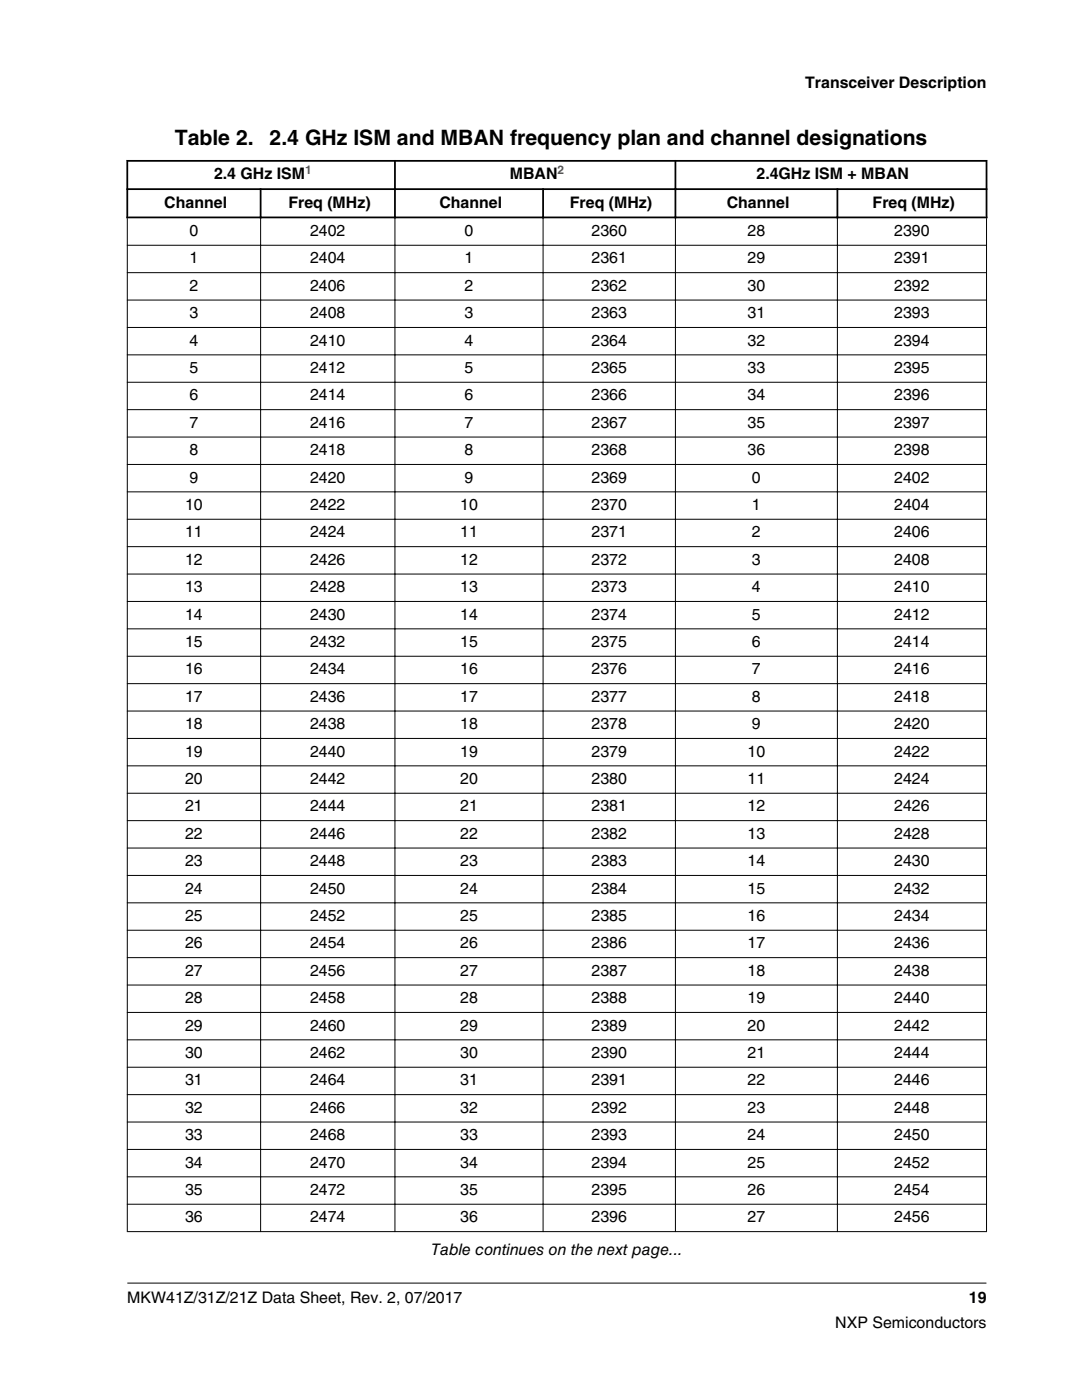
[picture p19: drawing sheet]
<svg xmlns="http://www.w3.org/2000/svg" width="216mm" height="279mm" viewBox="0 0 216 279" stroke-linecap="round" stroke-linejoin="round" font-family="sans-serif">
<defs><g id="words">
<g font-size="4.2">
<text x="34.9" y="29">Table 2.</text>
<text x="53.8" y="29">2.4 GHz ISM and MBAN frequency plan and channel designations</text>
</g>
<g font-size="3.2">
<text x="160.7" y="17.5">Transceiver Description</text>
<text x="42.7" y="35.8">2.4 GHz ISM</text>
<text x="101.7" y="35.8">MBAN</text>
<text x="150.9" y="35.8">2.4GHz ISM + MBAN</text>
<text x="32.8" y="41.4">Channel</text>
<text x="57.6" y="41.4">Freq (MHz)</text>
<text x="87.7" y="41.4">Channel</text>
<text x="113.7" y="41.4">Freq (MHz)</text>
<text x="145" y="41.4">Channel</text>
<text x="174.1" y="41.4">Freq (MHz)</text>
<text x="37.8" y="47.1">0</text>
<text x="61.9" y="47.1">2402</text>
<text x="92.7" y="47.1">0</text>
<text x="118" y="47.1">2360</text>
<text x="149.2" y="47.1">28</text>
<text x="178.4" y="47.1">2390</text>
<text x="37.8" y="52.6">1</text>
<text x="61.9" y="52.6">2404</text>
<text x="92.7" y="52.6">1</text>
<text x="118" y="52.6">2361</text>
<text x="149.2" y="52.6">29</text>
<text x="178.4" y="52.6">2391</text>
<text x="37.8" y="58">2</text>
<text x="61.9" y="58">2406</text>
<text x="92.7" y="58">2</text>
<text x="118" y="58">2362</text>
<text x="149.2" y="58">30</text>
<text x="178.4" y="58">2392</text>
<text x="37.8" y="63.5">3</text>
<text x="61.9" y="63.5">2408</text>
<text x="92.7" y="63.5">3</text>
<text x="118" y="63.5">2363</text>
<text x="149.2" y="63.5">31</text>
<text x="178.4" y="63.5">2393</text>
<text x="37.8" y="69">4</text>
<text x="61.9" y="69">2410</text>
<text x="92.7" y="69">4</text>
<text x="118" y="69">2364</text>
<text x="149.2" y="69">32</text>
<text x="178.4" y="69">2394</text>
<text x="37.8" y="74.4">5</text>
<text x="61.9" y="74.4">2412</text>
<text x="92.7" y="74.4">5</text>
<text x="118" y="74.4">2365</text>
<text x="149.2" y="74.4">33</text>
<text x="178.4" y="74.4">2395</text>
<text x="37.8" y="79.9">6</text>
<text x="61.9" y="79.9">2414</text>
<text x="92.7" y="79.9">6</text>
<text x="118" y="79.9">2366</text>
<text x="149.2" y="79.9">34</text>
<text x="178.4" y="79.9">2396</text>
<text x="37.8" y="85.4">7</text>
<text x="61.9" y="85.4">2416</text>
<text x="92.7" y="85.4">7</text>
<text x="118" y="85.4">2367</text>
<text x="149.2" y="85.4">35</text>
<text x="178.4" y="85.4">2397</text>
<text x="37.8" y="90.8">8</text>
<text x="61.9" y="90.8">2418</text>
<text x="92.7" y="90.8">8</text>
<text x="118" y="90.8">2368</text>
<text x="149.2" y="90.8">36</text>
<text x="178.4" y="90.8">2398</text>
<text x="36.9" y="101.8">10</text>
<text x="37.8" y="96.3">9</text>
<text x="61.9" y="96.3">2420</text>
<text x="61.9" y="101.8">2422</text>
<text x="91.8" y="101.8">10</text>
<text x="92.7" y="96.3">9</text>
<text x="118" y="96.3">2369</text>
<text x="118" y="101.8">2370</text>
<text x="150.1" y="96.3">0</text>
<text x="150.1" y="101.8">1</text>
<text x="178.4" y="96.3">2402</text>
<text x="178.4" y="101.8">2404</text>
<text x="36.9" y="107.2">11</text>
<text x="61.9" y="107.2">2424</text>
<text x="91.8" y="107.2">11</text>
<text x="118" y="107.2">2371</text>
<text x="150.1" y="107.2">2</text>
<text x="178.4" y="107.2">2406</text>
<text x="36.9" y="112.7">12</text>
<text x="61.9" y="112.7">2426</text>
<text x="91.8" y="112.7">12</text>
<text x="118" y="112.7">2372</text>
<text x="150.1" y="112.7">3</text>
<text x="178.4" y="112.7">2408</text>
<text x="36.9" y="118.2">13</text>
<text x="61.9" y="118.2">2428</text>
<text x="91.8" y="118.2">13</text>
<text x="118" y="118.2">2373</text>
<text x="150.1" y="118.2">4</text>
<text x="178.4" y="118.2">2410</text>
<text x="36.9" y="123.6">14</text>
<text x="61.9" y="123.6">2430</text>
<text x="91.8" y="123.6">14</text>
<text x="118" y="123.6">2374</text>
<text x="150.1" y="123.6">5</text>
<text x="178.4" y="123.6">2412</text>
<text x="36.9" y="129.1">15</text>
<text x="61.9" y="129.1">2432</text>
<text x="91.8" y="129.1">15</text>
<text x="118" y="129.1">2375</text>
<text x="150.1" y="129.1">6</text>
<text x="178.4" y="129.1">2414</text>
<text x="36.9" y="134.6">16</text>
<text x="61.9" y="134.6">2434</text>
<text x="91.8" y="134.6">16</text>
<text x="118" y="134.6">2376</text>
<text x="150.1" y="134.6">7</text>
<text x="178.4" y="134.6">2416</text>
<text x="36.9" y="140">17</text>
<text x="61.9" y="140">2436</text>
<text x="91.8" y="140">17</text>
<text x="118" y="140">2377</text>
<text x="150.1" y="140">8</text>
<text x="178.4" y="140">2418</text>
<text x="36.9" y="145.5">18</text>
<text x="61.9" y="145.5">2438</text>
<text x="91.8" y="145.5">18</text>
<text x="118" y="145.5">2378</text>
<text x="150.1" y="145.5">9</text>
<text x="178.4" y="145.5">2420</text>
<text x="36.9" y="151">19</text>
<text x="61.9" y="151">2440</text>
<text x="91.8" y="151">19</text>
<text x="118" y="151">2379</text>
<text x="149.2" y="151">10</text>
<text x="178.4" y="151">2422</text>
<text x="36.9" y="156.4">20</text>
<text x="36.9" y="161.9">21</text>
<text x="61.9" y="156.4">2442</text>
<text x="61.9" y="161.9">2444</text>
<text x="91.8" y="156.4">20</text>
<text x="91.8" y="161.9">21</text>
<text x="118" y="156.4">2380</text>
<text x="118" y="161.9">2381</text>
<text x="149.2" y="156.4">11</text>
<text x="149.2" y="161.9">12</text>
<text x="178.4" y="156.4">2424</text>
<text x="178.4" y="161.9">2426</text>
<text x="36.9" y="167.4">22</text>
<text x="61.9" y="167.4">2446</text>
<text x="91.8" y="167.4">22</text>
<text x="118" y="167.4">2382</text>
<text x="149.2" y="167.4">13</text>
<text x="178.4" y="167.4">2428</text>
<text x="36.9" y="172.9">23</text>
<text x="61.9" y="172.9">2448</text>
<text x="91.8" y="172.9">23</text>
<text x="118" y="172.9">2383</text>
<text x="149.2" y="172.9">14</text>
<text x="178.4" y="172.9">2430</text>
<text x="36.9" y="178.3">24</text>
<text x="61.9" y="178.3">2450</text>
<text x="91.8" y="178.3">24</text>
<text x="118" y="178.3">2384</text>
<text x="149.2" y="178.3">15</text>
<text x="178.4" y="178.3">2432</text>
<text x="36.9" y="183.8">25</text>
<text x="61.9" y="183.8">2452</text>
<text x="91.8" y="183.8">25</text>
<text x="118" y="183.8">2385</text>
<text x="149.2" y="183.8">16</text>
<text x="178.4" y="183.8">2434</text>
<text x="36.9" y="189.3">26</text>
<text x="61.9" y="189.3">2454</text>
<text x="91.8" y="189.3">26</text>
<text x="118" y="189.3">2386</text>
<text x="149.2" y="189.3">17</text>
<text x="178.4" y="189.3">2436</text>
<text x="36.9" y="194.7">27</text>
<text x="61.9" y="194.7">2456</text>
<text x="91.8" y="194.7">27</text>
<text x="118" y="194.7">2387</text>
<text x="149.2" y="194.7">18</text>
<text x="178.4" y="194.7">2438</text>
<text x="36.9" y="200.2">28</text>
<text x="61.9" y="200.2">2458</text>
<text x="91.8" y="200.2">28</text>
<text x="118" y="200.2">2388</text>
<text x="149.2" y="200.2">19</text>
<text x="178.4" y="200.2">2440</text>
<text x="36.9" y="205.7">29</text>
<text x="61.9" y="205.7">2460</text>
<text x="91.8" y="205.7">29</text>
<text x="118" y="205.7">2389</text>
<text x="149.2" y="205.7">20</text>
<text x="178.4" y="205.7">2442</text>
<text x="36.9" y="211.1">30</text>
<text x="61.9" y="211.1">2462</text>
<text x="91.8" y="211.1">30</text>
<text x="118" y="211.1">2390</text>
<text x="149.2" y="211.1">21</text>
<text x="178.4" y="211.1">2444</text>
<text x="36.9" y="216.6">31</text>
<text x="61.9" y="216.6">2464</text>
<text x="91.8" y="216.6">31</text>
<text x="118" y="216.6">2391</text>
<text x="149.2" y="216.6">22</text>
<text x="178.4" y="216.6">2446</text>
<text x="36.9" y="222.1">32</text>
<text x="36.9" y="227.5">33</text>
<text x="61.9" y="222.1">2466</text>
<text x="61.9" y="227.5">2468</text>
<text x="91.8" y="222.1">32</text>
<text x="91.8" y="227.5">33</text>
<text x="118" y="222.1">2392</text>
<text x="118" y="227.5">2393</text>
<text x="149.2" y="222.1">23</text>
<text x="149.2" y="227.5">24</text>
<text x="178.4" y="222.1">2448</text>
<text x="178.4" y="227.5">2450</text>
<text x="36.9" y="233">34</text>
<text x="61.9" y="233">2470</text>
<text x="91.8" y="233">34</text>
<text x="118" y="233">2394</text>
<text x="149.2" y="233">25</text>
<text x="178.4" y="233">2452</text>
<text x="36.9" y="238.5">35</text>
<text x="61.9" y="238.5">2472</text>
<text x="91.8" y="238.5">35</text>
<text x="118" y="238.5">2395</text>
<text x="149.2" y="238.5">26</text>
<text x="178.4" y="238.5">2454</text>
<text x="36.9" y="243.9">36</text>
<text x="61.9" y="243.9">2474</text>
<text x="91.8" y="243.9">36</text>
<text x="118" y="243.9">2396</text>
<text x="149.2" y="243.9">27</text>
<text x="178.4" y="243.9">2456</text>
<text x="86.1" y="250.5">Table continues on the next page...</text>
<text x="25.4" y="260">MKW41Z/31Z/21Z Data Sheet, Rev. 2, 07/2017</text>
<text x="193.3" y="260">19</text>
<text x="166.7" y="265">NXP Semiconductors</text>
</g>
<g font-size="2.4" fill="#00f">
<text x="60.9" y="34.7">1</text>
<text x="111.2" y="34.7">2</text>
</g>
</g></defs>
<path d="M25.2 32.1h171.8M25.2 37.7h171.8M25.4 31.9v11.7M52 37.6v6M78.8 31.9v11.7M108.4 37.6v6M134.8 31.9v11.7M167.1 37.6v6M196.8 31.9v11.7M25.2 43.4h171.8" fill="none" stroke="#000" stroke-width=".35"/>
<g fill="none" stroke="#000" stroke-width=".2">
<path d="M25.3 48.9h171.6M25.3 54.4h171.6M25.3 59.9h171.6M25.4 43.5v202.4M52 43.2v202.7M78.8 43.2v202.7M108.4 43.2v202.7M134.8 43.2v202.7M167.1 43.2v202.7M196.8 43.5v202.4M25.3 65.4h171.6M25.3 70.8h171.6"/>
<path d="M25.3 76.3h171.6M25.3 81.8h171.6M25.3 87.2h171.6M25.3 92.7h171.6M25.3 98.2h171.6M25.3 103.6h171.6M25.3 109.1h171.6M25.3 114.6h171.6M25.3 120h171.6M25.3 125.5h171.6M25.3 131h171.6M25.3 136.4h171.6"/>
<path d="M25.3 141.9h171.6M25.3 147.4h171.6M25.3 152.8h171.6M25.3 158.3h171.6M25.3 163.8h171.6M25.3 169.2h171.6M25.3 174.7h171.6M25.3 180.2h171.6M25.3 185.6h171.6M25.3 191.1h171.6M25.3 196.6h171.6M25.3 202.1h171.6"/>
<path d="M25.3 207.5h171.6M25.3 213h171.6M25.3 218.5h171.6M25.3 223.9h171.6M25.3 229.4h171.6M25.3 234.9h171.6M25.3 240.3h171.6M25.3 245.8h171.6M25.4 256.1h171.4"/>
</g>
<use href="#words"/>
</svg>
